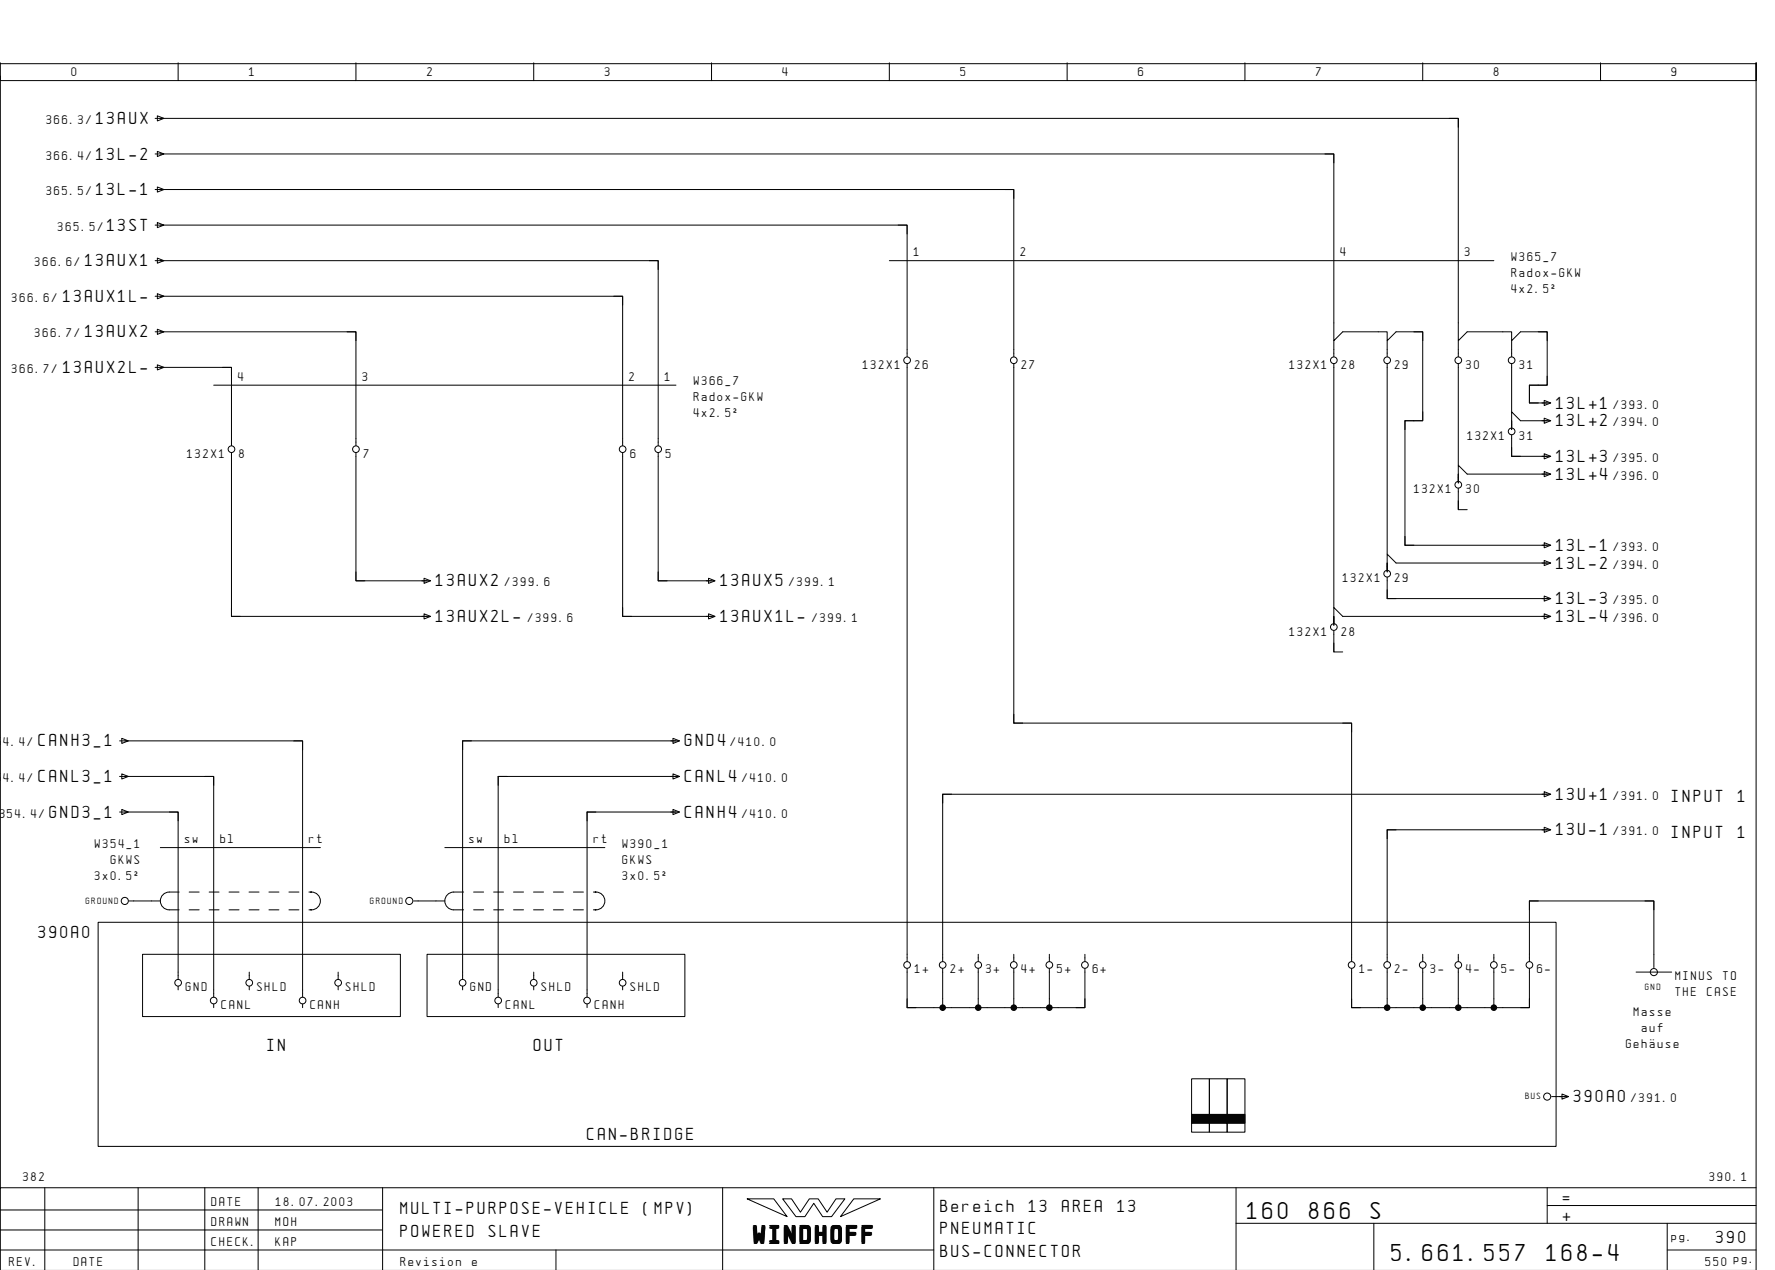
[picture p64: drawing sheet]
<svg xmlns="http://www.w3.org/2000/svg" width="399mm" height="286mm" viewBox="0 0 399 286" stroke-linecap="round" stroke-linejoin="round" font-family="sans-serif">
<defs><g id="words">
<g font-size="4.4">
<text x="280.6" y="274.1">160</text>
<text x="294.5" y="274.1">866</text>
<text x="308.4" y="274.1">S</text>
<text x="169.5" y="279.3">WINDHOFF</text>
<text x="313.1" y="283.6">5.661.557</text>
<text x="347.9" y="283.6">168-4</text>
</g>
<g font-size="3.1">
<text x="21.6" y="27.9">13AUX</text>
<text x="21.6" y="35.9">13L-2</text>
<text x="21.6" y="43.9">13L-1</text>
<text x="24.1" y="51.9">13ST</text>
<text x="19.2" y="59.9">13AUX1</text>
<text x="14.2" y="67.9">13AUX1L-</text>
<text x="19.2" y="75.9">13AUX2</text>
<text x="14.2" y="83.9">13AUX2L-</text>
<text x="350.1" y="91.9">13L+1</text>
<text x="350.1" y="95.9">13L+2</text>
<text x="350.1" y="103.9">13L+3</text>
<text x="350.1" y="107.9">13L+4</text>
<text x="350.1" y="123.9">13L-1</text>
<text x="98.1" y="131.9">13AUX2</text>
<text x="162.1" y="131.9">13AUX5</text>
<text x="350.1" y="127.9">13L-2</text>
<text x="350.1" y="135.9">13L-3</text>
<text x="98.1" y="139.9">13AUX2L-</text>
<text x="162.1" y="139.9">13AUX1L-</text>
<text x="350.1" y="139.9">13L-4</text>
<text x="8.7" y="167.9">CANH3_1</text>
<text x="154.1" y="167.9">GND4</text>
<text x="8.7" y="175.9">CANL3_1</text>
<text x="154.1" y="175.9">CANL4</text>
<text x="350.1" y="179.9">13U+1</text>
<text x="11.2" y="183.9">GND3_1</text>
<text x="154.1" y="183.9">CANH4</text>
<text x="376.1" y="180.4">INPUT</text>
<text x="391" y="180.4">1</text>
<text x="350.1" y="187.9">13U-1</text>
<text x="376.1" y="188.4">INPUT</text>
<text x="391" y="188.4">1</text>
<text x="8.6" y="210.9">390A0</text>
<text x="60.1" y="236.4">IN</text>
<text x="120.1" y="236.4">OUT</text>
<text x="354.1" y="247.9">390A0</text>
<text x="132.1" y="256.4">CAN-BRIDGE</text>
<text x="90.1" y="273.1">MULTI-PURPOSE-VEHICLE</text>
<text x="144.8" y="273.1">(MPV)</text>
<text x="211.6" y="272.6">Bereich</text>
<text x="231.5" y="272.6">13</text>
<text x="238.9" y="272.6">AREA</text>
<text x="251.4" y="272.6">13</text>
<text x="351.6" y="270.6">=</text>
<text x="351.6" y="274.6">+</text>
<text x="90.1" y="278.1">POWERED</text>
<text x="110" y="278.1">SLAVE</text>
<text x="211.6" y="277.6">PNEUMATIC</text>
<text x="386.1" y="279.6">390</text>
<text x="211.6" y="282.6">BUS-CONNECTOR</text>
</g>
<g font-size="2.3">
<text x="16.1" y="17.1">0</text>
<text x="56.1" y="17.1">1</text>
<text x="96.1" y="17.1">2</text>
<text x="136.1" y="17.1">3</text>
<text x="176.1" y="17.1">4</text>
<text x="216.1" y="17.1">5</text>
<text x="256.1" y="17.1">6</text>
<text x="296.1" y="17.1">7</text>
<text x="336.1" y="17.1">8</text>
<text x="376.1" y="17.1">9</text>
<text x="10.4" y="27.9">366.3/</text>
<text x="10.4" y="35.9">366.4/</text>
<text x="10.4" y="43.9">365.5/</text>
<text x="13" y="51.9">365.5/</text>
<text x="7.8" y="59.9">366.6/</text>
<text x="205.6" y="57.6">1</text>
<text x="229.6" y="57.6">2</text>
<text x="301.6" y="57.6">4</text>
<text x="329.6" y="57.6">3</text>
<text x="340.1" y="58.6">W365_7</text>
<text x="340.1" y="62.2">Radox-GKW</text>
<text x="340.1" y="65.8">4x2.5˝</text>
<text x="2.7" y="67.9">366.6/</text>
<text x="7.8" y="75.9">366.7/</text>
<text x="2.7" y="83.9">366.7/</text>
<text x="194.1" y="82.9">132X1</text>
<text x="205.8" y="82.9">26</text>
<text x="229.8" y="82.9">27</text>
<text x="290.1" y="82.9">132X1</text>
<text x="301.8" y="82.9">28</text>
<text x="313.8" y="82.9">29</text>
<text x="329.8" y="82.9">30</text>
<text x="341.8" y="82.9">31</text>
<text x="53.6" y="85.6">4</text>
<text x="81.6" y="85.6">3</text>
<text x="141.6" y="85.6">2</text>
<text x="149.6" y="85.6">1</text>
<text x="156.1" y="86.6">W366_7</text>
<text x="156.1" y="90.2">Radox-GKW</text>
<text x="156.1" y="93.8">4x2.5˝</text>
<text x="363" y="91.9">/393.0</text>
<text x="363" y="95.9">/394.0</text>
<text x="330.1" y="98.9">132X1</text>
<text x="341.8" y="98.9">31</text>
<text x="42.1" y="102.9">132X1</text>
<text x="53.8" y="102.9">8</text>
<text x="81.8" y="102.9">7</text>
<text x="141.8" y="102.9">6</text>
<text x="149.8" y="102.9">5</text>
<text x="363" y="103.9">/395.0</text>
<text x="363" y="107.9">/396.0</text>
<text x="318.1" y="110.9">132X1</text>
<text x="329.8" y="110.9">30</text>
<text x="363" y="123.9">/393.0</text>
<text x="113.6" y="131.9">/399.6</text>
<text x="177.6" y="131.9">/399.1</text>
<text x="302.1" y="130.9">132X1</text>
<text x="313.8" y="130.9">29</text>
<text x="363" y="127.9">/394.0</text>
<text x="363" y="135.9">/395.0</text>
<text x="118.7" y="139.9">/399.6</text>
<text x="182.7" y="139.9">/399.1</text>
<text x="290.1" y="142.9">132X1</text>
<text x="301.8" y="142.9">28</text>
<text x="363" y="139.9">/396.0</text>
<text x="-1" y="167.9">54.4/</text>
<text x="164.4" y="167.9">/410.0</text>
<text x="-1" y="175.9">54.4/</text>
<text x="167" y="175.9">/410.0</text>
<text x="363" y="179.9">/391.0</text>
<text x="-.2" y="183.9">354.4/</text>
<text x="167" y="183.9">/410.0</text>
<text x="21.3" y="190.6">W354_1</text>
<text x="41.6" y="189.6">sw</text>
<text x="49.6" y="189.6">bl</text>
<text x="69.6" y="189.6">rt</text>
<text x="105.6" y="189.6">sw</text>
<text x="113.6" y="189.6">bl</text>
<text x="133.6" y="189.6">rt</text>
<text x="140.1" y="190.6">W390_1</text>
<text x="363" y="187.9">/391.0</text>
<text x="21.3" y="197.8">3x0.5˝</text>
<text x="24.9" y="194.2">GKWS</text>
<text x="140.1" y="194.2">GKWS</text>
<text x="140.1" y="197.8">3x0.5˝</text>
<text x="205.8" y="218.9">1+</text>
<text x="213.8" y="218.9">2+</text>
<text x="221.8" y="218.9">3+</text>
<text x="229.8" y="218.9">4+</text>
<text x="237.8" y="218.9">5+</text>
<text x="245.8" y="218.9">6+</text>
<text x="305.8" y="218.9">1-</text>
<text x="313.8" y="218.9">2-</text>
<text x="321.8" y="218.9">3-</text>
<text x="329.8" y="218.9">4-</text>
<text x="337.8" y="218.9">5-</text>
<text x="345.8" y="218.9">6-</text>
<text x="376.9" y="220.4">MINUS</text>
<text x="387.7" y="220.4">TO</text>
<text x="41.8" y="222.9">GND</text>
<text x="49.8" y="226.9">CANL</text>
<text x="57.8" y="222.9">SHLD</text>
<text x="69.8" y="226.9">CANH</text>
<text x="77.8" y="222.9">SHLD</text>
<text x="105.8" y="222.9">GND</text>
<text x="113.8" y="226.9">CANL</text>
<text x="121.8" y="222.9">SHLD</text>
<text x="133.8" y="226.9">CANH</text>
<text x="141.8" y="222.9">SHLD</text>
<text x="376.9" y="224">THE</text>
<text x="384.1" y="224">CASE</text>
<text x="367.6" y="228.4">Masse</text>
<text x="369.4" y="232">auf</text>
<text x="365.8" y="235.6">GehÑuse</text>
<text x="367" y="247.9">/391.0</text>
<text x="5.2" y="265.6">382</text>
<text x="384.6" y="265.6">390.1</text>
<text x="47.6" y="271.1">DATE</text>
<text x="47.6" y="275.6">DRAWN</text>
<text x="62" y="275.6">MOH</text>
<text x="62.1" y="271.1">18.07.2003</text>
<text x="47.6" y="280.1">CHECK.</text>
<text x="62" y="280.1">KAP</text>
<text x="376.1" y="279.1">pg.</text>
<text x="2.1" y="284.6">REV.</text>
<text x="16.6" y="284.6">DATE</text>
<text x="90.1" y="284.6">Revision</text>
<text x="106.2" y="284.6">e</text>
<text x="383.7" y="284.6">550 pg.</text>
</g>
<g font-size="1.6">
<text x="19.3" y="203.3">GROUND</text>
<text x="83.3" y="203.3">GROUND</text>
<text x="370.1" y="222.6">GND</text>
<text x="343.2" y="247.3">BUS</text>
</g>
</g></defs>
<g fill="none" stroke="#000" stroke-width=".22">
<path d="M.1 14.1v4h395v-4v271.6M.1 17.1v250M.1 14.3h395M40.1 14.1v4M80.1 14.1v4M120.1 14.1v4M160.1 14.1v4M200.1 14.1v4M240.1 14.1v4M280.1 14.1v4M320.1 14.1v4M360.1 14.1v4"/>
<path d="M34.9 26.6h1.8M34.9 34.6h1.8M35.4 26l1.5 .6-1.5 .6zM35.4 34l1.5 .6-1.5 .6zM36.1 26.6h292v50l2-2h10v2l2-2h6v12h-4v4h4.7M36.1 34.6h264v42l2-2h10v2l2-2h6v20h-4v28h32.7M298.1 34.6h2v2M326.1 26.6h2v2M34.9 42.6h1.8M34.9 50.6h1.8M34.9 58.6h1.8M35.4 42l1.5 .6-1.5 .6z"/>
<path d="M35.4 50l1.5 .6-1.5 .6zM35.4 58l1.5 .6-1.5 .6zM36.1 58.6h112v41.6M36.1 50.6h168v29.6M36.1 42.6h192v37.6M146.1 58.6h2v2M200.1 58.6h136M202.1 50.6h2v2M226.1 42.6h2v2M34.9 74.6h1.8M34.9 66.6h1.8M35.4 66l1.5 .6-1.5 .6z"/>
<path d="M35.4 74l1.5 .6-1.5 .6zM36.1 74.6h44v25.6M36.1 66.6h104v33.6M78.1 74.6h2v2M138.1 66.6h2v2M300.1 76.6v3.6M312.1 76.6v3.6M318.1 74.6h2v2M328.1 76.6v3.6M340.1 76.6v3.6M346.1 74.6h2v2M34.9 82.6h1.8"/>
<path d="M35.4 82l1.5 .6-1.5 .6zM36.1 82.6h16v17.6M48.1 86.6h104M50.1 82.6h2v2M204.1 81.8v134.4M228.1 81.8v80.8h76v53.6M300.1 81.8v54.8M312.1 81.8v42.8M320.1 92.6v2h-4v2M328.1 81.8v22.8M340.1 94.6v2v-4l2 2h6.7M340.1 81.8v10.8"/>
<path d="M340.1 97.8v4.8h8.7M347.4 90l1.5 .6-1.5 .6zM347.4 94l1.5 .6-1.5 .6zM348.1 84.6v2h-4v4h2M52.1 101.8v36.8h44.7M80.1 101.8v28.8h16M140.1 101.8v36.8h20.6M148.1 101.8v28.8h12.6M328.1 106.6v2v-4l2 2h18.7M328.1 109.8v4.8M328.1 112.6v2h2M340.1 100.6v2h2"/>
<path d="M347.4 102l1.5 .6-1.5 .6zM347.4 106l1.5 .6-1.5 .6zM52.1 136.6v2h2M80.1 128.6v2h2M94.9 130.6h1.9M95.4 130l1.5 .6-1.5 .6zM95.4 138l1.5 .6-1.5 .6zM140.1 136.6v2h2M148.1 128.6v2h2M159.4 130l1.5 .6-1.5 .6zM159.4 138l1.5 .6-1.5 .6zM300.1 138.6v2v-4l2 2h46.7"/>
<path d="M312.1 126.6v2v-4l2 2h34.7M312.1 129.8v4.8h36.7M312.1 132.6v2h2M316.1 120.6v2h2M347.4 122l1.5 .6-1.5 .6zM347.4 126l1.5 .6-1.5 .6zM347.4 134l1.5 .6-1.5 .6zM347.4 138l1.5 .6-1.5 .6zM300.1 141.8v4.8M300.1 144.6v2h2M26.9 166.6h1.8M26.9 174.6h1.8"/>
<path d="M27.4 166l1.5 .6-1.5 .6zM27.4 174l1.5 .6-1.5 .6zM28.1 174.6h20v49.6M28.1 166.6h40v57.6M46.1 174.6h2v2M66.1 166.6h2v2M106.1 166.6h-2v2M114.1 174.6h-2v2M151.4 166l1.5 .6-1.5 .6zM151.4 174l1.5 .6-1.5 .6zM152.7 166.6h-48.6v53.6M152.7 174.6h-40.6v49.6"/>
<path d="M214.1 178.6h-2v2M228.1 160.6v2h2M302.1 162.6h2v2M347.4 178l1.5 .6-1.5 .6zM348.8 178.6h-136.7v37.6M26.9 182.6h1.8M27.4 182l1.5 .6-1.5 .6zM28.1 182.6h12v37.6M36.1 190.6h36M38.1 182.6h2v2M100.1 190.6h36M134.1 182.6h-2v2"/>
<path d="M151.4 182l1.5 .6-1.5 .6zM152.7 182.6h-20.6v41.6M314.1 186.6h-2v2M347.4 186l1.5 .6-1.5 .6zM348.8 186.6h-36.7v29.6M22.1 207.4h328v50.4h-328zM29.1 202.6h7M32.1 214.6h58v14h-58zM40.3 200.6h-2.2a2 2 0 0 0-2 2 2 2 0 0 0 2 2h2.2M42.5 204.6h2.3M42.5 200.6h2.3M47 204.6h2.3"/>
<path d="M47 200.6h2.3M51.5 204.6h2.3M51.5 200.6h2.3M56 204.6h2.3M56 200.6h2.3M56.1 218.6v1.6M60.5 204.6h2.2M60.5 200.6h2.2M65 204.6h2.3M65 200.6h2.3M69.5 204.6h.6h-.2M69.5 200.6h.6h-.2"/>
<path d="M70.1 200.6a2 2 0 0 1 2 2 2 2 0 0 1-2 2M76.1 218.6v1.6M93.1 202.6h7M96.1 214.6h58v14h-58zM104.3 200.6h-2.2a2 2 0 0 0-2 2 2 2 0 0 0 2 2h2.2M106.5 204.6h2.3M106.5 200.6h2.3M111 204.6h2.3M111 200.6h2.3M115.5 204.6h2.3M115.5 200.6h2.3M120 204.6h2.3"/>
<path d="M120 200.6h2.3M120.1 218.6v1.6M124.5 204.6h2.2M124.5 200.6h2.2M129 204.6h2.2M129 200.6h2.2M133.5 204.6h.6h-.2M133.5 200.6h.6h-.2M134.1 200.6a2 2 0 0 1 2 2 2 2 0 0 1-2 2M140.1 218.6v1.6M204.1 217.8v8.8h40v-8.8M212.1 217.8v8.8"/>
<path d="M220.1 214.6v1.6M220.1 217.8v8.8M228.1 214.6v1.6M228.1 217.8v8.8M236.1 214.6v1.6M236.1 217.8v8.8M244.1 214.6v1.6M304.1 217.8v8.8h40v-8.8M312.1 217.8v8.8M320.1 214.6v1.6M320.1 217.8v8.8M328.1 214.6v1.6"/>
<path d="M328.1 217.8v8.8M336.1 214.6v1.6M336.1 217.8v8.8M344.1 216.2v-13.6h28v15M346.1 202.6h-2v2M368.1 218.6h8M370.1 202.6h2v2M40.1 221.8v.8M48.1 225.8v.8M56.1 221.8v.8M68.1 225.8v.8M76.1 221.8v.8"/>
<path d="M104.1 221.8v.8M112.1 225.8v.8M120.1 221.8v.8M132.1 225.8v.8M140.1 221.8v.8M204.1 224.6v2h2M244.1 224.6v2h-2M304.1 224.6v2h2M344.1 224.6v2h-2M268.1 242.6h4v12h-4zM272.1 242.6h4v12h-4zM276.1 242.6h4v12h-4z"/>
<path d="M349.1 246.6h3.6M351.4 246l1.5 .6-1.5 .6zM10.1 267.1v18.5M31.1 267.1v18.5M46.1 267.1v18.6M58.1 267.1v18.6M86.1 272.1h-86M86.1 276.6h-86M86.1 267.1v18.6M162.6 267.1v18.6M168.1 269.6h6l3 4zM176.1 269.6h2l2 3 2-3h2l2 3 2-3h2l-3 4h-2l-2-3-2 3h-2z"/>
<path d="M192.1 269.6h6l-9 4zM210.1 267.1v18.6M278.1 275.1h117M278.1 267.1v18.6M309.1 275.1v10.6M348.1 271.1h47M348.1 267.1v8M375.1 275.1v10.6M395.1 267.1h-395v18.6M125.1 281.1v4.6M210.1 281.1h-210M375.1 281.1h20"/>
<circle cx="204.1" cy="81" r=".75"/>
<circle cx="228.1" cy="81" r=".75"/>
<circle cx="300.1" cy="81" r=".75"/>
<circle cx="312.1" cy="81" r=".75"/>
<circle cx="328.1" cy="81" r=".75"/>
<circle cx="340.1" cy="97" r=".75"/>
<circle cx="340.1" cy="81" r=".75"/>
<circle cx="52.1" cy="101" r=".75"/>
<circle cx="80.1" cy="101" r=".75"/>
<circle cx="140.1" cy="101" r=".75"/>
<circle cx="148.1" cy="101" r=".75"/>
<circle cx="328.1" cy="109" r=".75"/>
<circle cx="312.1" cy="129" r=".75"/>
<circle cx="300.1" cy="141" r=".75"/>
<circle cx="28.1" cy="202.6" r=".8"/>
<circle cx="92.1" cy="202.6" r=".8"/>
<circle cx="204.1" cy="217" r=".75"/>
<circle cx="212.1" cy="217" r=".75"/>
<circle cx="220.1" cy="217" r=".75"/>
<circle cx="228.1" cy="217" r=".75"/>
<circle cx="236.1" cy="217" r=".75"/>
<circle cx="244.1" cy="217" r=".75"/>
<circle cx="304.1" cy="217" r=".75"/>
<circle cx="312.1" cy="217" r=".75"/>
<circle cx="320.1" cy="217" r=".75"/>
<circle cx="328.1" cy="217" r=".75"/>
<circle cx="336.1" cy="217" r=".75"/>
<circle cx="344.1" cy="217" r=".75"/>
<circle cx="372.1" cy="218.6" r=".8"/>
<circle cx="40.1" cy="221" r=".75"/>
<circle cx="48.1" cy="225" r=".75"/>
<circle cx="56.1" cy="221" r=".75"/>
<circle cx="68.1" cy="225" r=".75"/>
<circle cx="76.1" cy="221" r=".75"/>
<circle cx="104.1" cy="221" r=".75"/>
<circle cx="112.1" cy="225" r=".75"/>
<circle cx="120.1" cy="221" r=".75"/>
<circle cx="132.1" cy="225" r=".75"/>
<circle cx="140.1" cy="221" r=".75"/>
<circle cx="348.1" cy="246.6" r=".8"/>
</g>
<g fill="#000" stroke="#000" stroke-width=".22">
<path d="M268.1 250.6h4v2h-4zM272.1 250.6h4v2h-4zM276.1 250.6h4v2h-4z"/>
<circle cx="212.1" cy="226.6" r=".63"/>
<circle cx="220.1" cy="226.6" r=".62"/>
<circle cx="228.1" cy="226.6" r=".63"/>
<circle cx="236.1" cy="226.6" r=".63"/>
<circle cx="312.1" cy="226.6" r=".63"/>
<circle cx="320.1" cy="226.6" r=".63"/>
<circle cx="328.1" cy="226.6" r=".63"/>
<circle cx="336.1" cy="226.6" r=".62"/>
</g>
<use href="#words"/>
</svg>
